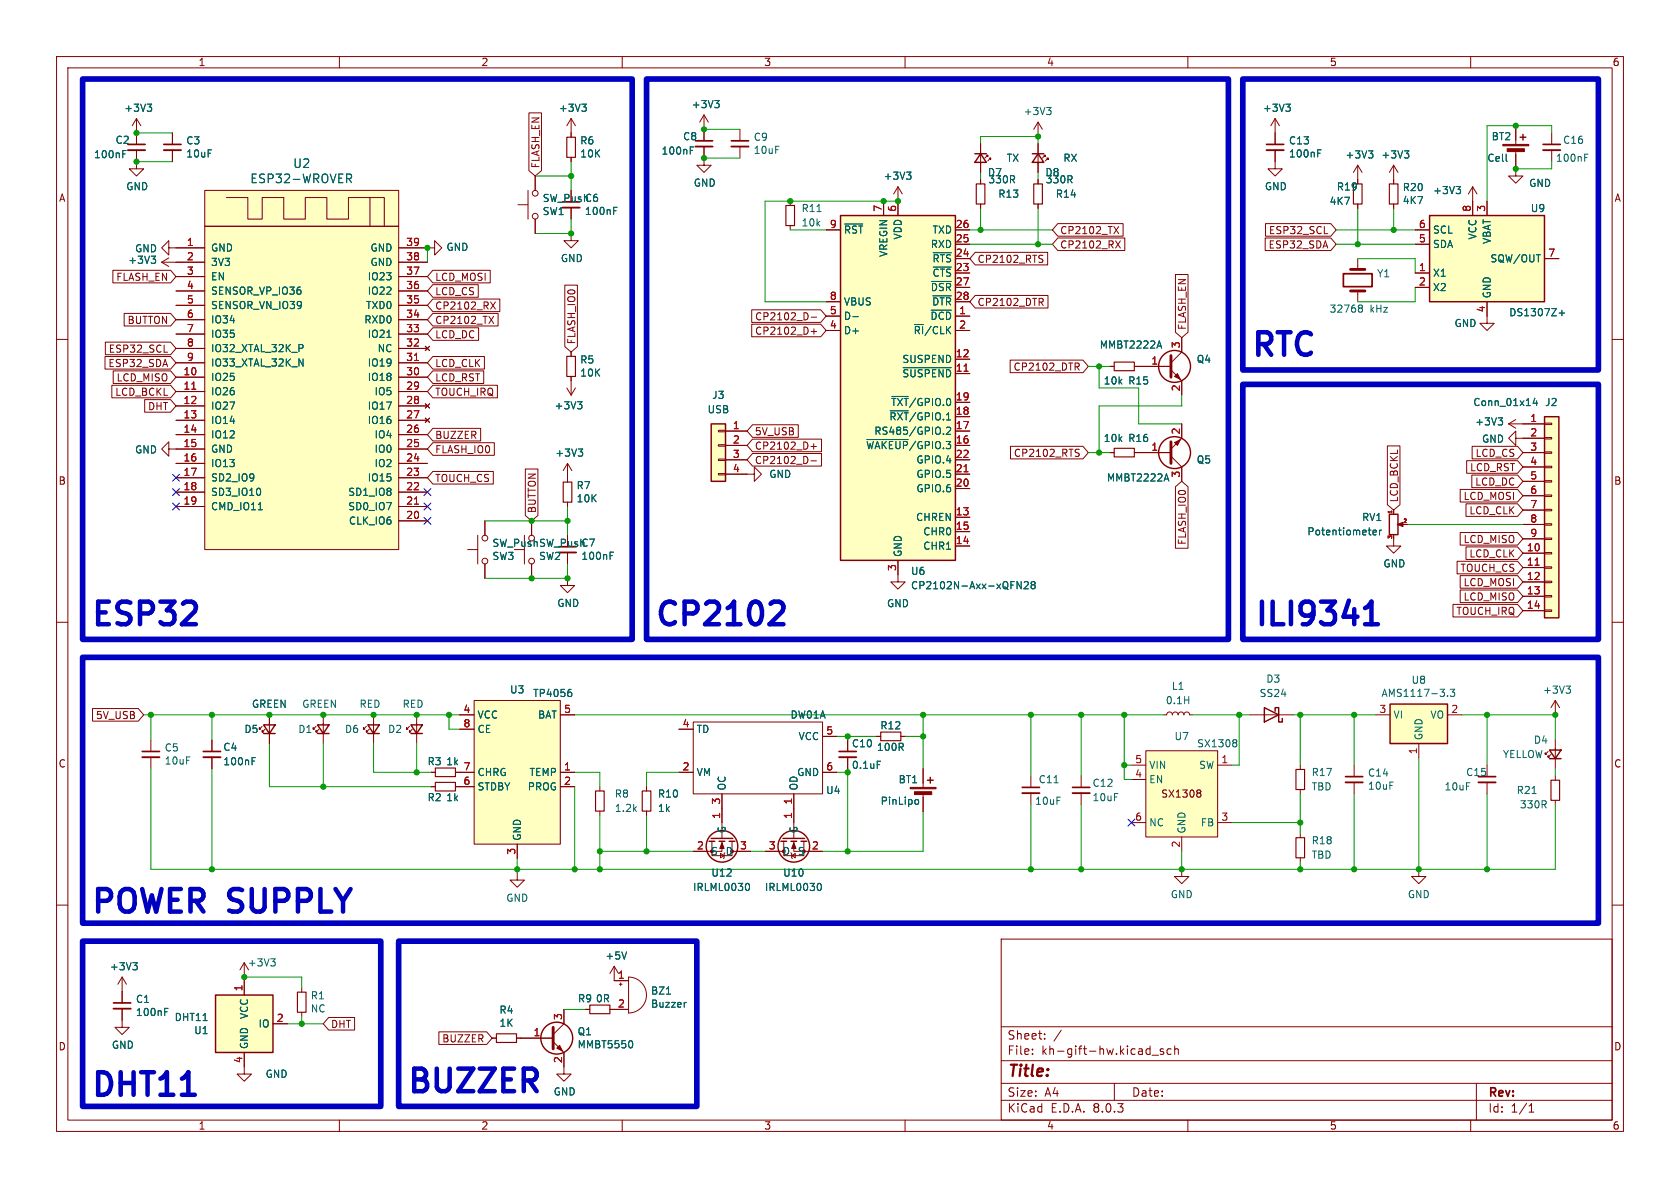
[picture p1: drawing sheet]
<svg xmlns="http://www.w3.org/2000/svg" width="297mm" height="210mm" viewBox="0 0 297 210" stroke-linecap="round" stroke-linejoin="round" font-family="sans-serif">
<defs><g id="words">
<g font-size="5.6" fill="#0000c2">
<text x="221" y="63.3">RTC</text>
<text x="15.9" y="110.9">ESP32</text>
<text x="115.6" y="110.9">CP2102</text>
<text x="221.6" y="110.9">ILI9341</text>
<text x="15.9" y="161.7">POWER</text>
<text x="40.8" y="161.7">SUPPLY</text>
<text x="15.9" y="194.1">DHT11</text>
<text x="71.8" y="193.4">BUZZER</text>
</g>
<text font-size="2.8" fill="#840000" x="178" y="190.9">Title:</text>
<g font-size="2.1" fill="#006464">
<text x="51.7" y="29.9">U2</text>
<text x="44.2" y="32.6">ESP32-WROVER</text>
</g>
<g font-size="2.1" fill="#840000">
<text x="178" y="184">Sheet:</text>
<text x="178" y="186.7">File:</text>
<text x="184.1" y="186.7">kh-gift-hw.kicad_sch</text>
<text x="178" y="196.9">KiCad</text>
<text x="178" y="194.1">Size:</text>
<text x="184.7" y="194.1">A4</text>
<text x="185.7" y="196.9">E.D.A.</text>
<text x="193.3" y="196.9">8.0.3</text>
<text x="200" y="194.1">Date:</text>
<text x="263" y="194.3">Rev:</text>
<text x="263" y="196.9">Id:</text>
<text x="267.1" y="196.9">1/1</text>
</g>
<g font-size="1.8" fill="#840000">
<text x="35" y="11.9">1</text>
<text x="85" y="11.9">2</text>
<text x="135" y="11.9">3</text>
<text x="185" y="11.9">4</text>
<text x="235" y="11.9">5</text>
<text x="285" y="11.9">6</text>
<text x="95.6" y="29.8" transform="rotate(-90 95.6 29.8)">FLASH_EN</text>
<text x="10.3" y="35.9">A</text>
<text x="285.3" y="35.9">A</text>
<text x="187.3" y="41.6">CP2102_TX</text>
<text x="224.2" y="41.6">ESP32_SCL</text>
<text x="172.7" y="46.7">CP2102_RTS</text>
<text x="187.3" y="44.1">CP2102_RX</text>
<text x="224.2" y="44.1">ESP32_SDA</text>
<text x="20.4" y="49.8">FLASH_EN</text>
<text x="76.8" y="49.8">LCD_MOSI</text>
<text x="76.8" y="52.4">LCD_CS</text>
<text x="22.4" y="57.5">BUTTON</text>
<text x="76.8" y="54.9">CP2102_RX</text>
<text x="76.8" y="57.5">CP2102_TX</text>
<text x="133.4" y="59.4">CP2102_D+</text>
<text x="133.4" y="56.8">CP2102_D-</text>
<text x="172.7" y="54.3">CP2102_DTR</text>
<text x="209.9" y="58.4" transform="rotate(-90 209.9 58.4)">FLASH_EN</text>
<text x="19.1" y="65.1">ESP32_SDA</text>
<text x="19.1" y="62.5">ESP32_SCL</text>
<text x="76.8" y="60">LCD_DC</text>
<text x="76.8" y="65.1">LCD_CLK</text>
<text x="101.9" y="61" transform="rotate(-90 101.9 61)">FLASH_IO0</text>
<text x="179.1" y="65.7">CP2102_DTR</text>
<text x="20.3" y="70.2">LCD_BCKL</text>
<text x="20.5" y="67.6">LCD_MISO</text>
<text x="76.8" y="67.6">LCD_RST</text>
<text x="76.8" y="70.2">TOUCH_IRQ</text>
<text x="26.1" y="72.7">DHT</text>
<text x="76.8" y="77.8">BUZZER</text>
<text x="133.3" y="77.2">5V_USB</text>
<text x="76.8" y="80.3">FLASH_IO0</text>
<text x="133.3" y="82.2">CP2102_D-</text>
<text x="133.3" y="79.7">CP2102_D+</text>
<text x="179.1" y="81">CP2102_RTS</text>
<text x="259.8" y="83.5">LCD_RST</text>
<text x="260.8" y="81">LCD_CS</text>
<text x="10.3" y="85.9">B</text>
<text x="76.8" y="85.4">TOUCH_CS</text>
<text x="247.3" y="88.9" transform="rotate(-90 247.3 88.9)">LCD_BCKL</text>
<text x="258.6" y="88.6">LCD_MOSI</text>
<text x="260.7" y="86">LCD_DC</text>
<text x="285.3" y="85.9">B</text>
<text x="94.9" y="90.8" transform="rotate(-90 94.9 90.8)">BUTTON</text>
<text x="259.7" y="91.1">LCD_CLK</text>
<text x="209.9" y="96.4" transform="rotate(-90 209.9 96.4)">FLASH_IO0</text>
<text x="258.1" y="101.3">TOUCH_CS</text>
<text x="258.6" y="96.2">LCD_MISO</text>
<text x="259.7" y="98.7">LCD_CLK</text>
<text x="258.6" y="103.8">LCD_MOSI</text>
<text x="258.6" y="106.4">LCD_MISO</text>
<text x="257.4" y="108.9">TOUCH_IRQ</text>
<text x="16.9" y="127.3">5V_USB</text>
<text x="10.3" y="135.9">C</text>
<text x="285.3" y="135.9">C</text>
<text x="205.2" y="141.2">SX1308</text>
<text x="10.3" y="185.9">D</text>
<text x="58.4" y="181.9">DHT</text>
<text x="78.1" y="184.5">BUZZER</text>
<text x="285.3" y="185.9">D</text>
<text x="35" y="199.9">1</text>
<text x="85" y="199.9">2</text>
<text x="135" y="199.9">3</text>
<text x="185" y="199.9">4</text>
<text x="235" y="199.9">5</text>
<text x="285" y="199.9">6</text>
</g>
<g font-size="1.8" fill="#006464">
<text x="21.9" y="20">+3V3</text>
<text x="98.7" y="20">+3V3</text>
<text x="122.2" y="19.3">+3V3</text>
<text x="180.9" y="20.5">+3V3</text>
<text x="223.2" y="20">+3V3</text>
<text x="16.5" y="28.2">100nF</text>
<text x="20.3" y="25.6">C2</text>
<text x="32.8" y="25.7">C3</text>
<text x="32.8" y="28">10uF</text>
<text x="102.5" y="25.7">R6</text>
<text x="102.5" y="28">10K</text>
<text x="116.8" y="27.5">100nF</text>
<text x="120.7" y="25">C8</text>
<text x="133.2" y="25.1">C9</text>
<text x="133.2" y="27.4">10uF</text>
<text x="177.9" y="28.8">TX</text>
<text x="187.9" y="28.8">RX</text>
<text x="227.8" y="28">100nF</text>
<text x="227.8" y="25.7">C13</text>
<text x="237.8" y="28.2">+3V3</text>
<text x="244.1" y="28.2">+3V3</text>
<text x="262.8" y="28.8">Cell</text>
<text x="263.6" y="25">BT2</text>
<text x="275" y="28.8">100nF</text>
<text x="276.2" y="25.6">C16</text>
<text x="22.2" y="33.8">GND</text>
<text x="95.8" y="35.9">SW_PushC6</text>
<text x="122.6" y="33.2">GND</text>
<text x="156.1" y="32">+3V3</text>
<text x="174.6" y="31.3">D7</text>
<text x="174.6" y="32.6">330R</text>
<text x="176.4" y="35.2">R13</text>
<text x="184.7" y="31.3">D8</text>
<text x="184.8" y="32.6">330R</text>
<text x="186.5" y="35.2">R14</text>
<text x="223.5" y="33.8">GND</text>
<text x="236.2" y="33.9">R19</text>
<text x="247.9" y="34">R20</text>
<text x="253.3" y="34.5">+3V3</text>
<text x="270.2" y="33.2">GND</text>
<text x="95.8" y="38.2">SW1</text>
<text x="103.3" y="38.2">100nF</text>
<text x="141.6" y="40.2">10k</text>
<text x="141.6" y="37.7">R11</text>
<text x="149.1" y="41.5">~{RST}</text>
<text x="164.8" y="41.5">TXD</text>
<text x="235" y="36.4">4K7</text>
<text x="247.9" y="36.3">4K7</text>
<text x="253.2" y="41.5">SCL</text>
<text x="270.5" y="37.7">U9</text>
<text x="22.6" y="46.8">+3V3</text>
<text x="23.8" y="44.8">GND</text>
<text x="37.2" y="44.7">GND</text>
<text x="37.2" y="47.2">3V3</text>
<text x="65.4" y="47.2">GND</text>
<text x="65.4" y="44.7">GND</text>
<text x="78.8" y="44.6">GND</text>
<text x="99.1" y="46.5">GND</text>
<text x="157.1" y="45.5" transform="rotate(-90 157.1 45.5)">VREGIN</text>
<text x="159.6" y="42.4" transform="rotate(-90 159.6 42.4)">VDD</text>
<text x="164.4" y="44">RXD</text>
<text x="164.8" y="46.6">~{RTS}</text>
<text x="253.2" y="44">SDA</text>
<text x="261.2" y="42.4" transform="rotate(-90 261.2 42.4)">VCC</text>
<text x="263.4" y="46.6">SQW/OUT</text>
<text x="263.8" y="43.2" transform="rotate(-90 263.8 43.2)">VBAT</text>
<text x="37.2" y="49.8">EN</text>
<text x="37.2" y="52.3">SENSOR_VP_IO36</text>
<text x="64.9" y="52.3">IO22</text>
<text x="64.9" y="49.8">IO23</text>
<text x="164.4" y="51.7">~{DSR}</text>
<text x="164.8" y="49.1">~{CTS}</text>
<text x="243.4" y="49.2">Y1</text>
<text x="253.2" y="49.1">X1</text>
<text x="253.2" y="51.7">X2</text>
<text x="263.8" y="52.8" transform="rotate(-90 263.8 52.8)">GND</text>
<text x="37.2" y="54.8">SENSOR_VN_IO39</text>
<text x="37.2" y="57.4">IO34</text>
<text x="37.2" y="59.9">IO35</text>
<text x="64.3" y="57.4">RXD0</text>
<text x="64.6" y="54.8">TXD0</text>
<text x="64.9" y="59.9">IO21</text>
<text x="149.1" y="59.3">D+</text>
<text x="149.1" y="56.7">D-</text>
<text x="149.1" y="54.2">VBUS</text>
<text x="161.4" y="59.3">~{RI}/CLK</text>
<text x="164.4" y="56.7">~{DCD}</text>
<text x="164.7" y="54.2">~{DTR}</text>
<text x="235" y="55.5">32768</text>
<text x="242.2" y="55.5">kHz</text>
<text x="257" y="58">GND</text>
<text x="266.7" y="56.1">DS1307Z+</text>
<text x="37.2" y="62.5">IO32_XTAL_32K_P</text>
<text x="37.2" y="65">IO33_XTAL_32K_N</text>
<text x="64.9" y="65">IO19</text>
<text x="66.7" y="62.5">NC</text>
<text x="102.5" y="64.5">R5</text>
<text x="159.4" y="64.4">SUSPEND</text>
<text x="194.3" y="61.8">MMBT2222A</text>
<text x="211.5" y="64.4">Q4</text>
<text x="37.2" y="67.5">IO25</text>
<text x="37.2" y="70.1">IO26</text>
<text x="64.9" y="67.5">IO18</text>
<text x="66.1" y="70.1">IO5</text>
<text x="102.5" y="66.8">10K</text>
<text x="125.8" y="70.7">J3</text>
<text x="157.4" y="72">~{TXT}/GPIO.0</text>
<text x="159.4" y="66.9">~{SUSPEND}</text>
<text x="195" y="68.2">10k</text>
<text x="199.3" y="68.2">R15</text>
<text x="260.4" y="72">Conn_01x14</text>
<text x="273.1" y="72">J2</text>
<text x="37.2" y="72.6">IO27</text>
<text x="37.2" y="75.2">IO14</text>
<text x="37.2" y="77.7">IO12</text>
<text x="64.9" y="75.2">IO16</text>
<text x="64.9" y="72.6">IO17</text>
<text x="66.1" y="77.7">IO4</text>
<text x="97.9" y="72.6">+3V3</text>
<text x="125" y="73.3">USB</text>
<text x="154.5" y="77.1">RS485/GPIO.2</text>
<text x="157.1" y="74.5">~{RXT}/GPIO.1</text>
<text x="260.7" y="75.4">+3V3</text>
<text x="23.8" y="80.4">GND</text>
<text x="37.2" y="80.2">GND</text>
<text x="37.2" y="82.8">IO13</text>
<text x="66.1" y="82.8">IO2</text>
<text x="66.1" y="80.2">IO0</text>
<text x="98.1" y="80.9">+3V3</text>
<text x="153" y="79.6">~{WAKEUP}/GPIO.3</text>
<text x="161.9" y="82.1">GPIO.4</text>
<text x="195" y="78.3">10k</text>
<text x="199.3" y="78.3">R16</text>
<text x="211.5" y="82.1">Q5</text>
<text x="261.9" y="78.5">GND</text>
<text x="37.2" y="85.3">SD2_IO9</text>
<text x="37.2" y="87.9">SD3_IO10</text>
<text x="61.5" y="87.9">SD1_IO8</text>
<text x="64.9" y="85.3">IO15</text>
<text x="101.8" y="86.7">R7</text>
<text x="101.8" y="89">10K</text>
<text x="135.9" y="84.7">GND</text>
<text x="161.9" y="87.2">GPIO.6</text>
<text x="161.9" y="84.7">GPIO.5</text>
<text x="195.6" y="85.3">MMBT2222A</text>
<text x="37.2" y="90.4">CMD_IO11</text>
<text x="61.5" y="90.4">SD0_IO7</text>
<text x="61.6" y="92.9">CLK_IO6</text>
<text x="161.8" y="92.3">CHREN</text>
<text x="163.1" y="94.8">CHR0</text>
<text x="231" y="94.8">Potentiometer</text>
<text x="240.7" y="92.3">RV1</text>
<text x="87" y="99.2">SW3</text>
<text x="87" y="96.9">SW_Push SW_PushC7</text>
<text x="95.2" y="99.2">SW2</text>
<text x="102.7" y="99.2">100nF</text>
<text x="159.6" y="98.6" transform="rotate(-90 159.6 98.6)">GND</text>
<text x="161" y="101.8">U6</text>
<text x="163.1" y="97.4">CHR1</text>
<text x="244.5" y="100.5">GND</text>
<text x="98.4" y="107.5">GND</text>
<text x="156.7" y="107.5">GND</text>
<text x="161" y="104.4">CP2102N-Axx-xQFN28</text>
<text x="44.4" y="125.3">GREEN</text>
<text x="53.3" y="125.3">GREEN</text>
<text x="63.5" y="125.3">RED</text>
<text x="71.1" y="125.3">RED</text>
<text x="90.1" y="122.8">U3</text>
<text x="94.2" y="123.4">TP4056</text>
<text x="206" y="124.7">0.1H</text>
<text x="207.1" y="122.1">L1</text>
<text x="222.6" y="123.4">SS24</text>
<text x="223.8" y="120.9">D3</text>
<text x="244.1" y="123.4">AMS1117-3.3</text>
<text x="249.5" y="121.1">U8</text>
<text x="272.7" y="122.8">+3V3</text>
<text x="43.1" y="129.8">D5</text>
<text x="52.6" y="129.8">D1</text>
<text x="60.9" y="129.8">D6</text>
<text x="68.5" y="129.8">D2</text>
<text x="84.3" y="127.2">VCC</text>
<text x="84.3" y="129.8">CE</text>
<text x="95" y="127.2">BAT</text>
<text x="123.1" y="129.8">TD</text>
<text x="139.7" y="127.2">DW01A</text>
<text x="141.1" y="131">VCC</text>
<text x="155.5" y="129.1">R12</text>
<text x="207.5" y="131">U7</text>
<text x="246.3" y="127.2">VI</text>
<text x="251.7" y="130.9" transform="rotate(-90 251.7 130.9)">GND</text>
<text x="252.8" y="127.2">VO</text>
<text x="271.1" y="131.7">D4</text>
<text x="29" y="133">C5</text>
<text x="29" y="135.4">10uF</text>
<text x="39.4" y="132.9">C4</text>
<text x="39.4" y="135.5">100nF</text>
<text x="75.5" y="135.5">R3</text>
<text x="78.8" y="135.5">1k</text>
<text x="84.3" y="137.4">CHRG</text>
<text x="93.5" y="137.4">TEMP</text>
<text x="123.1" y="137.4">VM</text>
<text x="140.8" y="137.4">GND</text>
<text x="150.5" y="132.3">C10</text>
<text x="150.5" y="136.1">0.1uF</text>
<text x="154.9" y="132.9">100R</text>
<text x="203.1" y="136.1">VIN</text>
<text x="211.5" y="132.3">SX1308</text>
<text x="211.9" y="136.1">SW</text>
<text x="231.8" y="137.4">R17</text>
<text x="241.7" y="137.5">C14</text>
<text x="259.1" y="137.4">C15</text>
<text x="265.6" y="134.2">YELLOW</text>
<text x="75.5" y="141.8">R2</text>
<text x="78.8" y="141.8">1k</text>
<text x="84.3" y="139.9">STDBY</text>
<text x="93.2" y="139.9">PROG</text>
<text x="108.6" y="141.2">R8</text>
<text x="108.6" y="143.7">1.2k</text>
<text x="116.2" y="141.2">R10</text>
<text x="116.2" y="143.7">1k</text>
<text x="128.5" y="139.8" transform="rotate(-90 128.5 139.8)">OC</text>
<text x="141.2" y="139.8" transform="rotate(-90 141.2 139.8)">OD</text>
<text x="145.9" y="140.6">U4</text>
<text x="155.6" y="142.5">PinLipo</text>
<text x="158.8" y="138.7">BT1</text>
<text x="182.9" y="142.5">10uF</text>
<text x="183.5" y="138.7">C11</text>
<text x="193" y="139.3">C12</text>
<text x="193" y="141.8">10uF</text>
<text x="203.1" y="138.7">EN</text>
<text x="231.8" y="139.9">TBD</text>
<text x="241.7" y="139.8">10uF</text>
<text x="255.3" y="139.9">10uF</text>
<text x="268" y="140.6">R21</text>
<text x="268.6" y="143.1">330R</text>
<text x="92.3" y="148.7" transform="rotate(-90 92.3 148.7)">GND</text>
<text x="128.5" y="147.4" transform="rotate(-90 128.5 147.4)">G</text>
<text x="141.2" y="147.4" transform="rotate(-90 141.2 147.4)">G</text>
<text x="203.1" y="146.3">NC</text>
<text x="209.8" y="147.4" transform="rotate(-90 209.8 147.4)">GND</text>
<text x="212.2" y="146.3">FB</text>
<text x="231.8" y="149.5">R18</text>
<text x="125.6" y="151.4">S</text>
<text x="125.7" y="155.2">U12</text>
<text x="128.2" y="151.4">D</text>
<text x="138.3" y="151.4">D</text>
<text x="138.4" y="155.2">U10</text>
<text x="141" y="151.4">S</text>
<text x="231.8" y="152">TBD</text>
<text x="89.4" y="159.6">GND</text>
<text x="122.4" y="157.7">IRLML0030</text>
<text x="135.1" y="157.7">IRLML0030</text>
<text x="206.9" y="159">GND</text>
<text x="248.8" y="159">GND</text>
<text x="19.3" y="171.7">+3V3</text>
<text x="43.7" y="171">+3V3</text>
<text x="106.9" y="169.8">+5V</text>
<text x="23.9" y="177.5">C1</text>
<text x="23.9" y="179.8">100nF</text>
<text x="54.8" y="176.9">R1</text>
<text x="54.8" y="179.2">NC</text>
<text x="88.2" y="179.4">R4</text>
<text x="102.1" y="177.4">R9</text>
<text x="105.3" y="177.4">0R</text>
<text x="115" y="176">BZ1</text>
<text x="115" y="178.3">Buzzer</text>
<text x="19.7" y="185.6">GND</text>
<text x="30.8" y="180.7">DHT11</text>
<text x="34.2" y="183">U1</text>
<text x="44" y="185.5" transform="rotate(-90 44 185.5)">GND</text>
<text x="44" y="180.2" transform="rotate(-90 44 180.2)">VCC</text>
<text x="45.6" y="181.8">IO</text>
<text x="88.2" y="181.7">1K</text>
<text x="102" y="183.2">Q1</text>
<text x="102" y="185.5">MMBT5550</text>
<text x="46.9" y="190.7">GND</text>
<text x="97.8" y="193.9">GND</text>
</g>
<g font-size="1.8" fill="#a90000">
<text x="146.6" y="40.4">9</text>
<text x="156" y="37.5" transform="rotate(-90 156 37.5)">7</text>
<text x="158.5" y="37.5" transform="rotate(-90 158.5 37.5)">6</text>
<text x="168.9" y="40.4">26</text>
<text x="250.8" y="40.4">6</text>
<text x="260.1" y="37.5" transform="rotate(-90 260.1 37.5)">8</text>
<text x="262.6" y="37.5" transform="rotate(-90 262.6 37.5)">3</text>
<text x="32.9" y="43.6">1</text>
<text x="32.9" y="46.1">2</text>
<text x="71.7" y="46.1">38</text>
<text x="71.7" y="43.6">39</text>
<text x="168.9" y="45.5">24</text>
<text x="168.9" y="42.9">25</text>
<text x="250.8" y="42.9">5</text>
<text x="273.6" y="45.5">7</text>
<text x="32.9" y="48.6">3</text>
<text x="32.9" y="51.2">4</text>
<text x="32.9" y="53.7">5</text>
<text x="71.7" y="53.7">35</text>
<text x="71.7" y="51.2">36</text>
<text x="71.7" y="48.6">37</text>
<text x="146.6" y="53.1">8</text>
<text x="168.9" y="48">23</text>
<text x="168.9" y="50.5">27</text>
<text x="168.9" y="53.1">28</text>
<text x="250.8" y="48">1</text>
<text x="250.8" y="50.5">2</text>
<text x="32.9" y="56.3">6</text>
<text x="32.9" y="58.8">7</text>
<text x="71.7" y="58.8">33</text>
<text x="71.7" y="56.3">34</text>
<text x="146.6" y="58.2">4</text>
<text x="146.6" y="55.6">5</text>
<text x="169.5" y="55.6">1</text>
<text x="169.5" y="58.2">2</text>
<text x="262.6" y="55.3" transform="rotate(-90 262.6 55.3)">4</text>
<text x="32.9" y="61.3">8</text>
<text x="32.9" y="63.9">9</text>
<text x="71.7" y="63.9">31</text>
<text x="71.7" y="61.3">32</text>
<text x="168.9" y="65.8">11</text>
<text x="168.9" y="63.2">12</text>
<text x="203.4" y="64.5">1</text>
<text x="208.7" y="61.7" transform="rotate(-90 208.7 61.7)">3</text>
<text x="32.3" y="66.4">10</text>
<text x="32.3" y="69">11</text>
<text x="32.3" y="71.5">12</text>
<text x="71.7" y="71.5">28</text>
<text x="71.7" y="69">29</text>
<text x="71.7" y="66.4">30</text>
<text x="168.9" y="70.9">19</text>
<text x="208.7" y="69.3" transform="rotate(-90 208.7 69.3)">2</text>
<text x="32.3" y="74">13</text>
<text x="32.3" y="76.6">14</text>
<text x="71.7" y="76.6">26</text>
<text x="71.7" y="74">27</text>
<text x="129.5" y="75.9">1</text>
<text x="168.9" y="75.9">17</text>
<text x="168.9" y="73.4">18</text>
<text x="208.7" y="76.9" transform="rotate(-90 208.7 76.9)">2</text>
<text x="270.4" y="74.7">1</text>
<text x="270.4" y="77.2">2</text>
<text x="32.3" y="79.1">15</text>
<text x="32.3" y="81.7">16</text>
<text x="71.7" y="81.7">24</text>
<text x="71.7" y="79.1">25</text>
<text x="129.5" y="78.5">2</text>
<text x="129.5" y="81">3</text>
<text x="129.5" y="83.6">4</text>
<text x="168.9" y="78.5">16</text>
<text x="168.9" y="83.6">21</text>
<text x="168.9" y="81">22</text>
<text x="203.4" y="79.8">1</text>
<text x="270.4" y="79.8">3</text>
<text x="270.4" y="82.3">4</text>
<text x="32.3" y="84.2">17</text>
<text x="32.3" y="86.7">18</text>
<text x="32.3" y="89.3">19</text>
<text x="71.7" y="89.3">21</text>
<text x="71.7" y="86.7">22</text>
<text x="71.7" y="84.2">23</text>
<text x="168.9" y="86.1">20</text>
<text x="208.7" y="84.5" transform="rotate(-90 208.7 84.5)">3</text>
<text x="270.4" y="84.8">5</text>
<text x="270.4" y="87.4">6</text>
<text x="270.4" y="89.9">7</text>
<text x="71.7" y="91.8">20</text>
<text x="168.9" y="91.2">13</text>
<text x="168.9" y="93.7">15</text>
<text x="270.4" y="92.5">8</text>
<text x="270.4" y="95">9</text>
<text x="158.5" y="101" transform="rotate(-90 158.5 101)">3</text>
<text x="168.9" y="96.3">14</text>
<text x="269.8" y="97.5">10</text>
<text x="269.8" y="100.1">11</text>
<text x="269.8" y="102.6">12</text>
<text x="269.8" y="105.2">13</text>
<text x="269.8" y="107.7">14</text>
<text x="81.8" y="126.1">4</text>
<text x="81.8" y="128.7">8</text>
<text x="99.6" y="126.1">5</text>
<text x="120.6" y="128.7">4</text>
<text x="146" y="129.9">5</text>
<text x="243.8" y="126.1">3</text>
<text x="256.5" y="126.1">2</text>
<text x="81.8" y="136.3">7</text>
<text x="99.6" y="136.3">1</text>
<text x="120.6" y="136.3">2</text>
<text x="146" y="136.3">6</text>
<text x="200.6" y="137.5">4</text>
<text x="200.6" y="135">5</text>
<text x="215.8" y="135">1</text>
<text x="250.6" y="133.4" transform="rotate(-90 250.6 133.4)">1</text>
<text x="81.8" y="138.8">6</text>
<text x="99.6" y="138.8">2</text>
<text x="127.4" y="142.3" transform="rotate(-90 127.4 142.3)">3</text>
<text x="140.1" y="142.3" transform="rotate(-90 140.1 142.3)">1</text>
<text x="127.4" y="144.9" transform="rotate(-90 127.4 144.9)">1</text>
<text x="140.1" y="144.9" transform="rotate(-90 140.1 144.9)">1</text>
<text x="200.6" y="145.2">6</text>
<text x="208.7" y="149.9" transform="rotate(-90 208.7 149.9)">2</text>
<text x="215.8" y="145.2">3</text>
<text x="91.2" y="151.2" transform="rotate(-90 91.2 151.2)">3</text>
<text x="123.1" y="150.2">2</text>
<text x="130.7" y="150.2">3</text>
<text x="135.8" y="150.2">3</text>
<text x="143.4" y="150.2">2</text>
<text x="109.1" y="173.1">1</text>
<text x="42.9" y="175.3" transform="rotate(-90 42.9 175.3)">1</text>
<text x="109.1" y="178.2">2</text>
<text x="48.8" y="180.7">2</text>
<text x="94.2" y="183.3">1</text>
<text x="99.4" y="180.4" transform="rotate(-90 99.4 180.4)">3</text>
<text x="42.9" y="188" transform="rotate(-90 42.9 188)">4</text>
<text x="99.4" y="188" transform="rotate(-90 99.4 188)">2</text>
</g>
<g font-size=".9" fill="#a90000">
<text x="246.1" y="95.4" transform="rotate(-90 246.1 95.4)">3</text>
<text x="246.1" y="91" transform="rotate(-90 246.1 91)">1</text>
<text x="248" y="92.5">2</text>
</g>
</g></defs>
<g fill="none" stroke="#840000" stroke-width=".18">
<path d="M10 10h277v190h-277zM12 12h273v186h-273zM60 10v2M110 10v2M160 10v2M210 10v2M260 10v2M10 60h2M285 60h2M100.3 84.5v.7M100.3 88.8v.7M132.1 83.8h1.2v-1.2l1.3 1.2-1.3 1.3v-1.3"/>
<path d="M10 110h2M100.3 102.2v1.3h1.3l-1.3 1.3-1.2-1.3h1.2M285 110h2M10 160h2M229.9 147.3v.8M229.9 151.6v.8M285 160h2M177 166h108v32h-108zM60 198v2M110 198v2M160 198v2M177 194.5h108"/>
<path d="M177 191.5h108M177 187.5h108M177 181.5h108M182.5 186.3v.1M182.5 185.5v.1M184.7 183.6v.1M184.7 182.8v.1M187.6 182.1l-1.3 2M197 191.5v3M203.7 186.5h1.1M205.7 185.5l-.4-.1-.2 .2 .1 .2 .5 .2v.3h-.6M207 185.5l-.4-.1-.3 .3v.4l.2 .2h.5"/>
<path d="M207.7 185.5l.2-.1 .3 .1 .1 .9M207.7 184.9v1.5M210 198v2M260 198v2M261 191.5v6.5M270.3 196.6h.9M270.3 195.5l.4-.4v1.5"/>
</g>
<path d="M99.6 85.2h1.5v3.6h-1.5zM229.1 148.1h1.5v3.5h-1.5z" fill="none" stroke="#840000" stroke-width=".2"/>
<path d="M125.7 74.9h2.6v10.2h-2.6z" fill="#ffffc2"/>
<g fill="none" stroke="#840000" stroke-width=".18">
<path d="M183.5 25.4v5.1M183.5 31.8v.7M183.5 36.1v.7M184.5 27.4h.3v.3v-.3l-.5 .5M185 27.9h.3v.3v-.3l-.5 .5M101 41.3v1.2h1.2l-1.2 1.3-1.3-1.3h1.3M100.2 68.6l.8 1.3M101 62.2v.8M101 66.5v3.4M101.7 68.6l-.7 1.3M127 78.6h1.3v.3h-1.3zM127 76.1h1.3v.2h-1.3z"/>
<path d="M128.3 76.2h3.8M128.3 78.7h3.8M208.9 74.9v2.6l-1.9 1.9M127 83.7h1.3v.2h-1.3zM127 81.2h1.3v.2h-1.3zM128.3 81.3h3.8M128.3 83.8h3.8M201.3 80h5.7M207 80.6l1.9 2v2.5M46.4 128.4l-.6 .5v-.2v.2h.3M46.9 128.9l-.5 .5v-.2v.2h.2M47.6 126.4v5"/>
<path d="M55.9 128.4l-.5 .5v-.2v.2h.2M56.4 128.9l-.5 .5v-.2v.2h.2M57.1 126.4v5"/>
</g>
<g fill="none" stroke="#840000" stroke-width=".25">
<path d="M182.5 27.2h2M183.5 27.2l1 1.5h-2zM125.7 74.9h2.6v10.2h-2.6zM46.6 128.1h2l-1 1.6zM46.6 129.7h2M56.1 128.1h2.1l-1.1 1.6zM56.1 129.7h2.1"/>
<circle cx="207.6" cy="80" r="2.82"/>
</g>
<path d="M182.8 32.5h1.5v3.6h-1.5zM100.2 63h1.5v3.5h-1.5z" fill="none" stroke="#840000" stroke-width=".2"/>
<path d="M102.1 71h.8l-.4 .5M102.6 71.5l.3 .2v.3l-.3 .3M205.9 84.7h.6M206.2 83.8l.4 1.2" fill="none" stroke="#006464" stroke-width=".18"/>
<path d="M207 78.1v3.8" fill="none" stroke="#840000" stroke-width=".51"/>
<path d="M207.6 78.2l1.1-.5-.5 1z" fill="#840000" stroke="#840000" stroke-width=".18"/>
<path d="M148.6 38.1h20.3v61h-20.3z" fill="#ffffc2"/>
<path d="M148.6 38.1h20.3v61h-20.3zM65 128.1h2.1l-1.1 1.6zM65 129.7h2.1M72.6 128.1h2.1l-1 1.6zM72.6 129.7h2.1" fill="none" stroke="#840000" stroke-width=".25"/>
<g fill="none" stroke="#840000" stroke-width=".18">
<path d="M156.2 35.6v2.5M158.7 35.6v2.5M146 55.9h2.6M146 58.4h2.6M146 40.6h2.6M146 53.3h2.6M168.9 55.9h2.5M168.9 58.4h2.5M168.9 48.3h2.5M168.9 45.7h2.5M168.9 43.2h2.5M168.9 40.6h2.5"/>
<path d="M168.9 50.8h2.5M168.9 53.3h2.5M168.9 66h2.5M168.9 63.5h2.5M168.9 78.7h2.5M168.9 76.2h2.5M168.9 73.7h2.5M168.9 71.1h2.5M100.3 81.9l-.7 1.3M100.3 81.9v2.6M100.3 81.9l.8 1.3M158.7 99.1v3.8h1.3l-1.3 1.2-1.2-1.2h1.2"/>
<path d="M168.9 91.4h2.5M168.9 96.5h2.5M168.9 94h2.5M168.9 86.4h2.5M168.9 83.8h2.5M168.9 81.3h2.5M64.8 128.4l-.5 .5v-.2v.2h.2M65.3 128.9l-.5 .5v-.2v.2h.2M66 126.4v5M72.4 128.4l-.5 .5v-.2v.2h.2M72.9 128.9l-.5 .5v-.2v.2h.2M73.7 126.4v5"/>
<path d="M229.9 135.3v.7M229.9 139.6v.7"/>
</g>
<g fill="none" stroke="#006464" stroke-width=".18">
<path d="M149.3 39.6h3.2M150.8 56h.9M164.6 54.8h3.6M164.7 49.8h3.5M164.9 52.3h3.3M165 47.2h3.2M165 44.7h3.2M102.2 79.4h.8l-.4 .5M102.8 79.9l.2 .2v.3l-.2 .2M153.2 77.7h7.4M157.4 72.6h3.2M157.7 70.1h2.9"/>
<path d="M159.7 65h8.5M166.8 76.7v.1M167.3 75.6l.5-.1 .3 .4-.8 .9h.8M179.8 102.8l.7 1.3v-1.3M181.1 102.9l.5-.1 .2 .4-.8 .9h.8M182.5 103.4l-.2-.3 .2-.3h.3l.2 .3-.2 .3M182.5 103.4l-.2 .2v.4l.2 .1 .4-.1 .1-.2-.1-.3-.1-.1M182.5 103.4h.3"/>
</g>
<path d="M170.4 65.6h.7M170.4 83.4h.7" fill="none" stroke="#a90000" stroke-width=".18"/>
<path d="M229.1 136h1.5v3.6h-1.5z" fill="none" stroke="#840000" stroke-width=".2"/>
<path d="M83.8 123.8h15.3v25.4h-15.3z" fill="#ffffc2"/>
<g fill="none" stroke="#840000" stroke-width=".18">
<path d="M82.7 97.2h1.8M84.5 94.6v5.1M85.7 92.1v2.5M85.7 99.7v2.5M81.3 136.5h2.5M81.3 139.1h2.5M81.3 126.4h2.5M81.3 128.9h2.5M83.8 123.8h15.3v25.4h-15.3zM99.1 136.5h2.5M99.1 139.1h2.5M99.1 126.4h2.5"/>
<path d="M106 139.1v.7M114.3 139.1v.7M149.9 130.8v2M149.9 133.9v2M262.9 135.3v2M262.9 138.3v2M91.4 154.3v1.3h1.3l-1.3 1.2-1.2-1.2h1.2M91.4 149.2v2.6M106 143.4v.7M114.3 143.4v.7M125.9 148.7v2.6h3.5v-2.6M127.4 150.9l.6 .4-.6 .3z"/>
<path d="M127.6 148.7v1.8h-5M127.6 142.9v5.3M129.4 150.5h3.3M135.3 150.5h3.3M138.6 148.7v2.6h3.5v-2.6M140 151.3l.6-.4v.7zM140.3 148.7v1.8h5.1M140.3 142.9v5.3"/>
<circle cx="85.7" cy="95.1" r=".51"/>
<circle cx="85.7" cy="99.2" r=".51"/>
</g>
<path d="M100.7 121.9h.3M100.8 122.3l.3 .3v.3l-.3 .2M155.1 134.6h.6M132.1 156.2a.68 .68 0 0 1 .4 .6 .68 .68 0 0 1-.4 .6M144.8 156.2a.68 .68 0 0 1 .4 .6 .68 .68 0 0 1-.4 .6" fill="none" stroke="#006464" stroke-width=".18"/>
<path d="M148.3 133.9h3.1M261.4 138.3h3" fill="none" stroke="#840000" stroke-width=".33"/>
<path d="M148.3 132.8h3.1M261.4 137.3h3" fill="none" stroke="#840000" stroke-width=".3"/>
<path d="M105.3 139.8h1.5v3.6h-1.5zM113.5 139.8h1.6v3.6h-1.6z" fill="none" stroke="#840000" stroke-width=".2"/>
<g fill="none" stroke="#840000" stroke-width=".25">
<path d="M125.3 148.7h1.1M125.7 148.2h3.8M127.1 148.7h1M128.9 148.7h1M138 148.7h1.1M138.4 148.2h3.8M139.8 148.7h1M141.6 148.7h1"/>
<circle cx="127.6" cy="149.6" r="2.79"/>
<circle cx="140.3" cy="149.6" r="2.79"/>
</g>
<g fill="#840000" stroke="#840000" stroke-width=".18">
<path d="M127.6 149l.4 1h-.7z"/>
<path d="M140.3 149l.4 1h-.7z"/>
</g>
<path d="M245.7 124.5h10.2v6.9h-10.2z" fill="#ffffc2"/>
<path d="M223.5 125.1l2.6 1.3-2.6 1.2zM225.4 125.7v-.6h.7v2.5h.6v-.6M245.7 124.5h10.2v6.9h-10.2z" fill="none" stroke="#840000" stroke-width=".25"/>
<g fill="none" stroke="#840000" stroke-width=".18">
<path d="M183.5 21.6l-.7 1.3M183.5 21.6v2.5M183.5 21.6l.8 1.3M205.7 126.4h.5l.2-.4 .4-.1 .3 .1 .2 .4 .1-.4 .4-.1 .3 .1 .2 .4 .1-.4 .4-.1 .3 .1 .2 .4 .1-.4 .4-.1 .4 .1 .1 .4h.5M221 126.4h7.6M243.2 126.4h2.5M250.8 131.4v2.6M255.9 126.4h2.5M275 137.2v.7M208.9 153.7v1.2h1.3l-1.3 1.3-1.3-1.3h1.3M250.8 153.7v1.2h1.3l-1.3 1.3-1.2-1.3h1.2M275 141.5v.7"/>
<path d="M108.6 173.4h2.5M108.6 178.4h2.5M109.5 174h.5M109.7 173.7v.5M111.1 172.7a3.2 3.2 0 0 1 3.2 3.2 3.2 3.2 0 0 1-3.2 3.2zM87 183.5h.8M91.3 183.5h.8M99.7 188.6v1.3h1.3l-1.3 1.2-1.3-1.2h1.3"/>
</g>
<path d="M185 19h.8l-.4 .5M185.6 19.5l.2 .2v.3l-.2 .3M255.9 123v.1M256.4 121.8h.8l-.4 .5 .3 .1v.6l-.2 .1-.5-.1M270.9 140.3h.7M117.8 175.7h.7M121.3 177.2l-.2 .1" fill="none" stroke="#006464" stroke-width=".18"/>
<path d="M274.2 137.9h1.5v3.6h-1.5zM87.8 182.8h3.5v1.5h-3.5z" fill="none" stroke="#840000" stroke-width=".2"/>
<path d="M273 73.7h2.6v35.5h-2.6z" fill="#ffffc2"/>
<g fill="none" stroke="#840000" stroke-width=".18">
<path d="M24.1 23.5v2M24.1 26.5v2.1M91.6 36.2h1.7M93.3 33.7v5M94.6 31.1v2.6M94.6 38.7v2.6M101 21v3.3M101 27.8v.8M101 33.7v2M101 36.7v2M101 21l-.8 1.2M101 21l.7 1.2"/>
<path d="M124.5 25.9v3.3h1.2l-1.2 1.3-1.3-1.3h1.3M124.5 20.3v4.6M124.5 20.3l-.8 1.3M124.5 20.3l.7 1.3M130.8 22.9v2M130.8 25.9v2M139.7 35.6v.7M139.7 39.9v.7M158.7 33l-.7 1.3M158.7 33v2.6M158.7 33l.8 1.3M173.4 25.4v5.1"/>
<path d="M173.4 31.8v.7M173.4 36.1v.7M174.4 27.4h.2v.3v-.3l-.5 .5M174.9 27.9h.2v.3v-.3l-.5 .5M246.4 31.8v.7M246.4 36.1v.7M208.9 59.7v2.5l-1.9 1.9M240 45.7v1.9M240 51.4v1.9M196.2 64.8h.8M200.5 64.8h6.5M207 65.4l1.9 1.9v2.6"/>
<path d="M266.7 74.9h6.3M266.7 74.9l1.3 .8M268 77.5v-1.3l-1.3 1.3 1.3 1.2v-1.2h5M268 74.2l-1.3 .7M273 79.9h1.3v.2h-1.3zM273 77.3h1.3v.3h-1.3zM273 74.8h1.3v.3h-1.3zM100.3 94.6v2M100.3 97.7v2M196.2 80h.8M200.5 80h.8M246.4 94.6v1.9h1.2l-1.2 1.3-1.3-1.3h1.3"/>
<path d="M246.4 90.2v.6M247.9 92.7h1M269.2 97.8h3.8M269.2 80h3.8M269.2 82.6h3.8M269.2 85.1h3.8M269.2 87.6h3.8M269.2 90.2h3.8M269.2 92.7h3.8M269.2 95.3h3.8M273 97.7h1.3v.2h-1.3zM273 95.1h1.3v.3h-1.3z"/>
<path d="M273 92.6h1.3v.2h-1.3zM273 90h1.3v.3h-1.3zM273 87.5h1.3v.3h-1.3zM273 85h1.3v.2h-1.3zM273 82.4h1.3v.3h-1.3zM269.2 100.3h3.8M269.2 102.9h3.8M269.2 105.4h3.8M269.2 108h3.8M273 107.8h1.3v.3h-1.3zM273 105.3h1.3v.2h-1.3zM273 102.7h1.3v.3h-1.3z"/>
<path d="M273 100.2h1.3v.3h-1.3zM76.2 136.5h.8M80.5 136.5h.8M120 136.5h2.6M120 128.9h2.6M122.6 127.6h22.8v12.7h-22.8zM145.4 130.2h2.6M145.4 136.5h2.6M154.9 130.2h.8M159.3 130.2h.7M163.2 135.9v3.3M182.2 137.2v2"/>
<path d="M273.7 132.8l-.5 .6v-.3v.3h.2M274.2 133.4l-.5 .5v-.3v.3h.2M275 123.8v2.6M275 130.8v5.1M275 123.8l-.8 1.3M275 123.8l.7 1.3M127.6 140.3v2.6M140.3 140.3v2.6M163.2 140.2v3.3M182.2 140.2v2"/>
<circle cx="94.6" cy="38.2" r=".51"/>
<circle cx="94.6" cy="34.2" r=".51"/>
</g>
<g fill="none" stroke="#840000" stroke-width=".25">
<path d="M172.3 27.2h2.1M173.4 27.2l1 1.5h-2.1zM273 73.7h2.6v35.5h-2.6zM245.6 90.9h1.5v3.6h-1.5zM164 137.9h1M164.5 137.4v1M273.9 132.6h2.1l-1 1.5zM273.9 134.1h2.1"/>
<circle cx="207.6" cy="64.8" r="2.82"/>
</g>
<path d="M246 90.3v.4M271.4 99.9h.7" fill="none" stroke="#a90000" stroke-width=".18"/>
<g fill="none" stroke="#006464" stroke-width=".18">
<path d="M102.9 18.4h.7l-.4 .5M103.4 18.9l.2 .2v.3l-.2 .3M126.4 17.8h.7l-.4 .5M126.9 18.3l.2 .2v.3l-.2 .2M21.7 26.6h.6M21.7 27.2h.4M108.5 37.3h.4M108.5 36.6h.6M122 26.6h.5M122 26h.6M144.4 37.4h.8M160.3 30.4h.7l-.4 .5"/>
<path d="M160.8 30.9l.2 .3v.3l-.2 .2M240.4 53.9h.2l.3 .3-.3 .3M240.4 54.5h.2M240.6 54.5l.3 .2v.2l-.2 .2-.3 .1M204.6 61.2h.6M204.9 60.3l.5 1.2M264.8 73.9h.8l-.4 .4M265.4 74.3l.2 .3v.3l-.2 .2M271.3 70.4l-.3 .9h.8M271.6 70.9v.8M107.9 98.2h.4M107.9 97.6h.6"/>
<path d="M242.7 94.1l.6-.1v-.2l-.4-.1-.2 .2 .1 .6h.5M243.9 93.7v.9M244.2 93.7l-.3 .3M186.3 138.4h.8M276.8 121.3h.8l-.4 .5M277.4 121.8l.2 .2v.3l-.2 .3M162 141.3l.3 .1 .1 .2-.1 .5-.3 .1"/>
</g>
<g fill="#840000" stroke="#840000" stroke-width=".18">
<path d="M160.9 139.2h4.6v.2h-4.6z"/>
<path d="M161.7 140h3v.5h-3z"/>
<path d="M247 92.7l1-.4v.8l-1-.4h.3z"/>
<path d="M207.6 66.5l.6-.5 .5 1.1z"/>
</g>
<path d="M100.2 24.3h1.5v3.5h-1.5zM138.9 36.3h1.6v3.6h-1.6zM172.6 32.5h1.5v3.6h-1.5zM245.6 32.5h1.5v3.6h-1.5zM197 64h3.5v1.5h-3.5zM197 79.2h3.5v1.6h-3.5zM77 135.8h3.5v1.5h-3.5zM155.7 129.4h3.6v1.5h-3.6z" fill="none" stroke="#840000" stroke-width=".2"/>
<path d="M22.6 26.5h3.1M99.4 36.7h3.1M122.9 25.9h3.1M129.3 25.9h3M98.8 97.7h3.1M180.7 140.2h3.1" fill="none" stroke="#840000" stroke-width=".33"/>
<path d="M22.6 25.5h3.1M99.4 35.7h3.1M122.9 24.9h3.1M129.3 24.9h3M237.5 48.4h5.1v2.3h-5.1zM98.8 96.6h3.1M180.7 139.2h3.1" fill="none" stroke="#840000" stroke-width=".3"/>
<path d="M238.8 47.6h2.5M238.8 51.4h2.5M207 62.9v3.8" fill="none" stroke="#840000" stroke-width=".51"/>
<g fill="#ffffc2">
<path d="M36.2 40h34.3v57.2h-34.3z"/>
<path d="M36.2 33.7h34.3v6.3h-34.3z"/>
</g>
<g fill="none" stroke="#840000" stroke-width=".18">
<path d="M24.1 28.6v1.2h1.3l-1.3 1.3-1.2-1.3h1.2M24.1 21l-.7 1.2M24.1 21v2.5M24.1 21l.8 1.2M30.5 23.5v2M30.5 26.5v2.1M36.2 33.7h34.3v6.3h-34.3zM40 34.9h3.8v3.8h2.6v-3.8h3.8v3.8h3.8v-3.8h3.8v3.8h3.8v-3.8h3.8v5.1M65.4 34.9h2.5v5.1M28.6 46.4h7.6M28.6 46.4l1.2 .7M29.8 43.8v-1.3l-1.2 1.3 1.2 1.3v-1.3h6.4"/>
<path d="M29.8 45.6l-1.2 .8M31.1 48.9h5.1M31.1 59.1h5.1M31.1 56.5h5.1M31.1 54h5.1M31.1 51.4h5.1M36.2 40h34.3v57.2h-34.3zM70.5 43.8h5.1M70.5 46.4h5.1M70.5 48.9h5.1M70.5 59.1h5.1M70.5 56.5h5.1"/>
<path d="M70.5 54h5.1M70.5 51.4h5.1M29.8 79.4v-1.3l-1.2 1.3 1.2 1.2v-1.2h6.4M31.1 66.7h5.1M31.1 69.2h5.1M31.1 71.8h5.1M31.1 74.3h5.1M31.1 76.8h5.1M31.1 64.1h5.1M31.1 61.6h5.1M70.5 66.7h5.1M70.5 69.2h5.1"/>
<path d="M70.5 71.8h5.1M70.5 74.3h5.1M70.5 76.8h5.1M70.5 79.4h5.1M70.5 64.1h5.1M70.5 61.6h5.1M75.2 73.9l.7 .8M75.2 71.4l.7 .7M75.2 61.2l.7 .8M75.9 73.9l-.7 .8M75.9 71.4l-.7 .7M75.9 61.2l-.7 .8"/>
<path d="M31.1 81.9h5.1M31.1 84.5h5.1M31.1 87h5.1M31.1 89.5h5.1M70.5 81.9h5.1M70.5 84.5h5.1M70.5 87h5.1M70.5 89.5h5.1M70.5 92.1h5.1M76.2 139.1h.8M80.5 139.1h.8M108.6 170.8l-.8 1.3"/>
<path d="M108.6 170.8v2.6M108.6 170.8l.7 1.3"/>
</g>
<path d="M33.9 68.8h.7M73.3 63.7h.7M73.3 89.1h.7" fill="none" stroke="#a90000" stroke-width=".18"/>
<path d="M26 18.4h.8l-.4 .5M26.6 18.9l.2 .2v.3l-.2 .3M61.3 30.8h.6l.3 .3-.2 .4-.7 .1M61.6 31.6l.6 .7M27.3 45.8l.2 .2v.3l-.2 .3M27.5 45.3l-.4 .5M68.4 59.6h.7M52.9 60.9h.4l.3 .2-.1 .4-.6 .1M52.9 63.4l.7 1.3v-1.3M45.7 90.1h.7M46 86.5v.8M110.8 168.3l-.4 1.2" fill="none" stroke="#006464" stroke-width=".18"/>
<path d="M29 26.5h3" fill="none" stroke="#840000" stroke-width=".33"/>
<path d="M29 25.5h3" fill="none" stroke="#840000" stroke-width=".3"/>
<path d="M77 138.3h3.5v1.5h-3.5z" fill="none" stroke="#840000" stroke-width=".2"/>
<path d="M202.6 132.7h12.7v15.3h-12.7z" fill="#ffffc2"/>
<g fill="none" stroke="#840000" stroke-width=".18">
<path d="M191.1 137.2v2M200 135.3h2.6M200 137.8h2.6M202.6 132.7h12.7v15.3h-12.7zM211.8 139.6h.3l.2 .3-.2 .3M215.3 135.3h2.5M191.1 140.2v2M200 145.4h2.6M208.9 148v2.5M211.8 140.2h.3M212.1 140.2l.1 .1 .1 .4-.1 .2h-.4M215.3 145.4h2.5"/>
<path d="M21.6 172.7l-.8 1.3M21.6 172.7v2.6M21.6 172.7l.8 1.3"/>
</g>
<path d="M218.2 130.8h.2l.3 .2-.3 .3M218.2 131.3h.2M218.4 131.3l.3 .2v.3l-.2 .2h-.3M23.5 170.2h.8l-.5 .5M24 170.7l.3 .2v.3l-.3 .2" fill="none" stroke="#006464" stroke-width=".18"/>
<path d="M189.6 140.2h3.1" fill="none" stroke="#840000" stroke-width=".33"/>
<path d="M189.6 139.2h3.1" fill="none" stroke="#840000" stroke-width=".3"/>
<path d="M38.1 175.9h10.2v10.2h-10.2z" fill="#ffffc2"/>
<g fill="none" stroke="#840000" stroke-width=".25">
<path d="M268.7 24.3h1M269.2 23.7v1.1M38.1 175.9h10.2v10.2h-10.2z"/>
<circle cx="98.4" cy="183.5" r="2.82"/>
</g>
<g fill="none" stroke="#840000" stroke-width=".18">
<path d="M260.3 33l-.7 1.3M260.3 33v2.6M260.3 33l.8 1.3M268 26.5v4.6h1.2l-1.2 1.3-1.3-1.3h1.3M268 22.2v3.3M92.7 94.6v5.1M94 92.1v2.5M94 99.7v2.5M26.7 130.8v2M26.7 133.9v2M37.5 130.8v2M37.5 133.9v2"/>
<path d="M239.4 135.3v2M239.4 138.3v2M21.6 178.3v3.3h1.3l-1.3 1.3-1.3-1.3h1.3M21.6 175.3v2M42.4 171.5l.8-1.3v2.5M43.2 173.4v2.5M53.3 174.6v.8M53.3 178.9v.8M99.7 178.4v2.6l-1.9 1.9M103.5 178.4h.8M107.8 178.4h.8M43.2 186.1v3.8h1.2l-1.2 1.2-1.3-1.2h1.3"/>
<path d="M48.3 181h2.5M92.1 183.5h5.7M97.8 184.2l1.9 1.9v2.5"/>
<circle cx="94" cy="99.2" r=".51"/>
<circle cx="94" cy="95.1" r=".51"/>
</g>
<path d="M25.1 133.9h3.1M35.9 133.9h3.1M237.9 138.3h3M20.1 178.3h3" fill="none" stroke="#840000" stroke-width=".33"/>
<path d="M25.1 132.8h3.1M35.9 132.8h3.1M237.9 137.3h3M20.1 177.3h3" fill="none" stroke="#840000" stroke-width=".3"/>
<path d="M257.4 33h.8l-.4 .4M258 33.4l.2 .3v.3l-.2 .2M266.3 28.5h.2M44.6 134.5h.4M44.6 133.9h.6M29.1 178.9h.4M29.1 178.3h.6M47.9 169.5h.8l-.5 .5M48.4 170l.3 .2v.3l-.3 .3M111.7 184l.2 .5-.2 .7" fill="none" stroke="#006464" stroke-width=".18"/>
<path d="M52.6 175.4h1.5v3.5h-1.5zM104.3 177.7h3.5v1.5h-3.5z" fill="none" stroke="#840000" stroke-width=".2"/>
<path d="M97.8 181.6v3.8" fill="none" stroke="#840000" stroke-width=".51"/>
<g fill="#840000" stroke="#840000" stroke-width=".18">
<path d="M98.4 185.3l.5-.5 .5 1z"/>
<path d="M265.7 25.5h4.6v.3h-4.6z"/>
<path d="M266.4 26.3h3.1v.5h-3.1z"/>
</g>
<path d="M252.7 38.1h20.3v15.2h-20.3z" fill="#ffffc2"/>
<path d="M252.7 38.1h20.3v15.2h-20.3z" fill="none" stroke="#840000" stroke-width=".25"/>
<g fill="none" stroke="#840000" stroke-width=".18">
<path d="M93.5 20h2.2v10.2l-1.1 .9-1.1-.9zM24.1 23.5v2M24.1 26.5v2.1M30.5 23.5v2M30.5 26.5v2.1M94.6 31.1v2.6M94.6 38.7v2.6M101 23.5v.8M101 27.8v.8M101 33.7v2M101 36.7v2M124.5 22.9v2"/>
<path d="M124.5 25.9v2M156.2 35.6v2.5M158.7 35.6v2.5M173.4 25.4v1.8M173.4 28.7v1.8M173.4 31.8v.7M173.4 36.1v.7M183.5 25.4v1.8M183.5 28.7v1.8M183.5 31.8v.7M183.5 36.1v.7M187 39.5h11.5v2.3h-11.5l-.9-1.2z"/>
<path d="M223.7 39.5h11.6l.9 1.1-.9 1.2h-11.6zM225.4 26.5v3.3h1.3l-1.3 1.3-1.2-1.3h1.2M225.4 21v4.5M225.4 21l-.7 1.2M225.4 21l.8 1.2M240 29.2l-.7 1.3M240 29.2v3.3M240 36.1v.7M240 29.2l.8 1.3M246.4 29.2l-.8 1.3M246.4 29.2v3.3M246.4 36.1v.7"/>
<path d="M246.4 29.2l.7 1.3M260.3 35.6v2.5M262.9 35.6v2.5M268 22.2v2.6M268 27.3v2.5M274.3 23.5v2M274.3 26.5v2.1M20 47.8h10.2l.9 1.1-.9 1.1h-10.2zM21.9 55.4h8.3l.9 1.1-.9 1.1h-8.3zM31.1 43.8h5.1M31.1 46.4h5.1M31.1 48.9h5.1"/>
<path d="M31.1 59.1h5.1M31.1 56.5h5.1M31.1 54h5.1M31.1 51.4h5.1M70.5 43.8h6.3v-1.3l1.3 1.3-1.3 1.3v-1.3M70.5 46.4h5.1M70.5 48.9h5.1M70.5 59.1h5.1M70.5 56.5h5.1M70.5 54h5.1M70.5 51.4h5.1M76.5 52.9h11.9v2.2h-11.9l-.9-1.1z"/>
<path d="M76.5 47.8h10.2v2.2h-10.2l-.9-1.1zM76.5 57.9h8.1v2.3h-8.1l-.9-1.1zM76.5 50.3h8v2.2h-8l-.9-1.1zM76.5 55.4h11.6v2.2h-11.6l-.9-1.1zM86.4 55.9l.9 1.3M86.7 53.4l.9 1.2M87.3 55.9l-.9 1.3M87.6 53.4l-.9 1.2M99.9 50.4h2.2v10.9l-1.1 .9-1.1-.9zM132.9 57.3h12.2l.9 1.1-.9 1.1h-12.2zM132.9 54.8h12.2l.9 1.1-.9 1.1h-12.2zM143.4 58.6h1"/>
<path d="M143.4 56.1h1M143.9 58.1v1M146 40.6h2.6M146 55.9h2.6M146 58.4h2.6M146 53.3h2.6M168.9 48.3h2.5M168.9 50.8h2.5M168.9 43.2h2.5M168.9 40.6h2.5M168.9 45.7h2.5M168.9 55.9h2.5"/>
<path d="M168.9 58.4h2.5M168.9 53.3h2.5M172.4 52.2h12.9v2.3h-12.9l-1-1.2zM172.4 44.6h12.8v2.2h-12.8l-1-1.1zM183.9 45.1l.5 .1M184 53.4l.4 .6M184.1 45.8l.3 .2-.3 .4M184.2 52.7l.2 .3v.3l-.2 .1M187 42.1h11.8v2.2h-11.8l-.9-1.1zM196.9 40l.9 1.3M197.2 42.6l.9 1.3M197.8 40l-.9 1.3"/>
<path d="M198.1 42.6l-.9 1.3M207.8 48.5h2.2v10.2l-1.1 1-1.1-1zM208.9 59.7v2.5M223.7 42.1h11.6l.9 1.1-.9 1.1h-11.6zM250.2 48.3h2.5M250.2 50.8h2.5M250.2 43.2h2.5M250.2 40.6h2.5M262.9 53.3v3.9h1.3l-1.3 1.2-1.3-1.2h1.3M273 45.7h2.6M18.6 63h11.6l.9 1.1-.9 1.1h-11.6zM18.6 60.5h11.6l.9 1.1-.9 1.1h-11.6z"/>
<path d="M19.8 68.1h10.4l.9 1.1-.9 1.1h-10.4zM20 65.6h10.2l.9 1.1-.9 1.1h-10.2zM25.6 70.6h4.6l.9 1.2-.9 1.1h-4.6zM31.1 66.7h5.1M31.1 69.2h5.1M31.1 71.8h5.1M31.1 74.3h5.1M31.1 76.8h5.1M31.1 79.4h5.1M31.1 64.1h5.1M31.1 61.6h5.1M70.5 66.7h5.1"/>
<path d="M70.5 69.2h5.1M70.5 71.8h5.1M70.5 74.3h5.1M70.5 76.8h5.1M70.5 79.4h5.1M70.5 64.1h5.1M70.5 61.6h5.1M75.2 73.9l.7 .8M75.2 71.4l.7 .7M75.2 61.2l.7 .8M75.9 73.9l-.7 .8M75.9 71.4l-.7 .7"/>
<path d="M75.9 61.2l-.7 .8M76.5 63h9.1v2.2h-9.1l-.9-1.1zM76.5 65.6h9v2.2h-9l-.9-1.1zM76.5 68.1h11.4v2.2h-11.4l-.9-1.1zM76.5 75.7h8.5v2.2h-8.5l-.9-1.1zM76.5 78.3h10.9v2.2h-10.9l-.9-1.1zM101 62.2v.8M101 66.5v.8M128.3 78.7h3.8M128.3 76.2h3.8M133 75.1h8.1v2.2h-8.1l-.9-1.1zM133 77.6h12.2v2.3h-12.2l-.9-1.2z"/>
<path d="M143.4 78.9h.9M143.9 78.4v1M168.9 66h2.5M168.9 63.5h2.5M168.9 78.7h2.5M168.9 76.2h2.5M168.9 73.7h2.5M168.9 71.1h2.5M178.6 63.7h12.9l.9 1.1-.9 1.1h-12.9zM178.6 78.9h12.9l.9 1.1-.9 1.1h-12.9zM190.3 79.4l.5 .1M190.4 64.8l.4 .6"/>
<path d="M190.6 64.2l.2 .2-.1 .3-.1 .1M196.2 64.8h.8M200.5 64.8h6.5M208.9 67.3v2.6M208.9 74.9v2.6M245.3 78.8h2.2v10.4l-1.1 1-1.1-1zM260.3 78.9h8l.9 1.1-.9 1.1h-8zM269.2 74.9h3.8M269.2 77.5h3.8M31.1 81.9h5.1M31.1 84.5h5.1M31.1 87h5.1"/>
<path d="M31.1 89.5h5.1M70.5 81.9h5.1M70.5 84.5h5.1M70.5 87h5.1M70.5 89.5h5.1M70.5 92.1h5.1M76.5 83.3h10.7v2.3h-10.7l-.9-1.1zM85.7 92.1v2.5M85.7 99.7v2.5M92.9 82.9h2.2v8.2l-1.1 1-1.1-1zM94 92.1v2.5M94 99.7v2.5"/>
<path d="M100.3 84.5v.7M100.3 88.8v.7M100.3 94.6v2M100.3 97.7v2M128.3 83.8h3.8M128.3 81.3h3.8M133 80.2h12.2v2.2h-12.2l-.9-1.1zM143.4 81.5h.9M158.7 99.1v2.5M168.9 91.4h2.5M168.9 96.5h2.5M168.9 94h2.5"/>
<path d="M168.9 86.4h2.5M168.9 83.8h2.5M168.9 81.3h2.5M190.6 80.1l.2 .2-.2 .4M196.2 80h.8M200.5 80h6.5M207.8 86l1.1-.9 1.1 .9v10.9h-2.2zM208.9 82.6v2.5M246.4 90.2v.6M246.4 94.6v.7M247.9 92.7h1M257.6 99.2h10.7l.9 1.1-.9 1.1h-10.7z"/>
<path d="M258.1 86.5h10.2l.9 1.1-.9 1.1h-10.2zM258.1 94.1h10.2l.9 1.2-.9 1.1h-10.2zM259.2 96.7h9.1l.9 1.1-.9 1.1h-9.1zM259.2 89.1h9.1l.9 1.1-.9 1.1h-9.1zM259.3 81.4h9l.9 1.2-.9 1.1h-9zM260.2 84h8.1l.9 1.1-.9 1.1h-8.1zM269.2 80h3.8M269.2 97.8h3.8M269.2 82.6h3.8M269.2 85.1h3.8M269.2 87.6h3.8M269.2 90.2h3.8"/>
<path d="M269.2 92.7h3.8M269.2 95.3h3.8M256.9 106.8h11.4l.9 1.2-.9 1.1h-11.4zM258.1 101.8h10.2l.9 1.1-.9 1.1h-10.2zM258.1 104.3h10.2l.9 1.1-.9 1.1h-10.2zM269.2 100.3h3.8M269.2 102.9h3.8M269.2 105.4h3.8M269.2 108h3.8M16.4 125.3h8l1 1.1-1 1.1h-8zM37.5 130.8v2M37.5 133.9v2"/>
<path d="M47.6 126.4v1.7M47.6 129.7v1.7M76.2 136.5h.8M76.2 139.1h.8M80.5 136.5h3.3M80.5 139.1h3.3M81.3 126.4h2.5M81.3 128.9h2.5M99.1 136.5h2.5M99.1 139.1h2.5M99.1 126.4h2.5M114.3 139.1v.7"/>
<path d="M120 136.5h2.6M120 128.9h2.6M145.4 130.2h2.6M145.4 136.5h2.6M149.9 130.8v2M149.9 133.9v2M154.9 130.2h.8M159.3 130.2h.7M163.2 135.9v2.5M91.4 149.2v2.6M114.3 143.4v.7M122.6 150.5h2.5"/>
<path d="M127.6 140.3v5.1M130.2 150.5h2.5M135.3 150.5h2.5M140.3 140.3v5.1M142.9 150.5h2.5M163.2 141v2.5M21.6 175.3v2M21.6 178.3v2M43.2 173.4v2.5M58.1 179.9h4.6v2.2h-4.6l-1-1.1zM99.7 178.4v2.6M103.5 178.4h.8"/>
<path d="M107.8 178.4h3.3M108.6 173.4h2.5M43.2 186.1v2.5M48.3 181h2.5M77.6 182.4h8.4l1 1.1-1 1.1h-8.4zM87 183.5h.8M91.3 183.5h6.5M99.7 186.1v2.5"/>
</g>
<g fill="none" stroke="#006464" stroke-width=".18">
<path d="M26 18.4h.8l-.4 .5M26.6 18.9l.2 .2v.3l-.2 .3M102.9 18.4h.7l-.4 .5M103.4 18.9l.2 .2v.3l-.2 .3M126.4 17.8h.7l-.4 .5M126.9 18.3l.2 .2v.3l-.2 .2M227.3 18.4h.8l-.4 .5M227.9 18.9l.2 .2v.3l-.2 .3M21.7 26.6h.6M21.7 27.2h.4M61.3 30.8h.6l.3 .3-.2 .4-.7 .1M61.6 31.6l.6 .7"/>
<path d="M108.5 37.3h.4M108.5 36.6h.6M122 26.6h.5M122 26h.6M149.3 39.6h3.2M160.3 30.4h.7l-.4 .5M160.8 30.9l.2 .3v.3l-.2 .2M233 27.1h.4M233 26.5h.6M241.9 26.7h.8l-.4 .4M242.5 27.1l.2 .3v.3l-.2 .2M248.3 26.7h.8l-.5 .4"/>
<path d="M248.8 27.1l.3 .3v.3l-.3 .2M257.4 33h.8l-.4 .4M258 33.4l.2 .3v.3l-.2 .2M266.3 28.5h.2M280.1 27.9h.5M280.1 27.2h.7M27.3 45.8l.2 .2v.3l-.2 .3M27.5 45.3l-.4 .5M68.4 59.6h.7M150.8 56h.9M164.6 54.8h3.6M164.7 49.8h3.5"/>
<path d="M164.9 52.3h3.3M165 47.2h3.2M165 44.7h3.2M275.6 55.3h1M276.1 54.9v.9M52.9 60.9h.4l.3 .2-.1 .4-.6 .1M52.9 63.4l.7 1.3v-1.3M102.1 71h.8l-.4 .5M102.2 79.4h.8l-.4 .5M102.6 71.5l.3 .2v.3l-.3 .3M102.8 79.9l.2 .2v.3l-.2 .2M153.2 77.7h7.4"/>
<path d="M157.4 72.6h3.2M157.7 70.1h2.9M159.7 65h8.5M166.8 76.7v.1M167.3 75.6l.5-.1 .3 .4-.8 .9h.8M204.6 61.2h.6M204.9 60.3l.5 1.2M264.8 73.9h.8l-.4 .4M265.4 74.3l.2 .3v.3l-.2 .2M271.3 70.4l-.3 .9h.8M271.6 70.9v.8M45.7 90.1h.7"/>
<path d="M46 86.5v.8M107.9 98.2h.4M107.9 97.6h.6M205.9 84.7h.6M206.2 83.8l.4 1.2M242.7 94.1l.6-.1v-.2l-.4-.1-.2 .2 .1 .6h.5M243.9 93.7v.9M244.2 93.7l-.3 .3M179.8 102.8l.7 1.3v-1.3M181.1 102.9l.5-.1 .2 .4-.8 .9h.8M182.5 103.4l-.2-.3 .2-.3h.3l.2 .3-.2 .3M182.5 103.4l-.2 .2v.4l.2 .1 .4-.1 .1-.2-.1-.3-.1-.1"/>
<path d="M182.5 103.4h.3M44.6 134.5h.4M44.6 133.9h.6M100.7 121.9h.3M100.8 122.3l.3 .3v.3l-.3 .2M155.1 134.6h.6M132.1 156.2a.68 .68 0 0 1 .4 .6 .68 .68 0 0 1-.4 .6M144.8 156.2a.68 .68 0 0 1 .4 .6 .68 .68 0 0 1-.4 .6M162 141.3l.3 .1 .1 .2-.1 .5-.3 .1M23.5 170.2h.8l-.5 .5M24 170.7l.3 .2v.3l-.3 .2M29.1 178.9h.4"/>
<path d="M29.1 178.3h.6M110.8 168.3l-.4 1.2M117.8 175.7h.7M121.3 177.2l-.2 .1M111.7 184l.2 .5-.2 .7"/>
</g>
<path d="M223.9 26.5h3M272.8 26.5h3" fill="none" stroke="#840000" stroke-width=".33"/>
<path d="M223.9 25.5h3M272.8 25.5h3" fill="none" stroke="#840000" stroke-width=".3"/>
<path d="M239.3 32.5h1.5v3.6h-1.5z" fill="none" stroke="#840000" stroke-width=".2"/>
<path d="M136.8 106.4h.9a1.08 1.08 0 0 1 .6 1.7l-2.3 2.2h2.5M241.3 110.3h2.3M241.3 107.5l.8-.6 .4-.5v3.9M32.2 193.5h2.2" fill="none" stroke="#0000c2" stroke-width=".8"/>
<path d="M14.6 14h97.2v99h-97.2zM114.3 14h102.9v99h-102.9zM219.7 14h62.9v51.4h-62.9zM219.7 67.9h62.9v45.1h-62.9zM14.6 116.2h268v47h-268zM14.6 166.4h52.7v29.2h-52.7zM70.5 166.4h52.7v29.2h-52.7z" fill="none" stroke="#0000c2" stroke-width="1"/>
<g fill="none" stroke="#009600" stroke-width=".18">
<path d="M24.1 28.6h6.4M24.1 23.5h6.4M94.6 31.1h6.4M101 28.6v5.1M101 38.7v2.6h-6.4M124.5 22.9h6.3M124.5 27.9h6.3M158.7 35.6h-23.4v17.7h10.7M173.4 25.4v-1.3h10.1v1.3M173.4 30.5v1.3M173.4 36.8v3.8M183.5 30.5v1.3"/>
<path d="M183.5 36.8v6.4M240 36.8v6.4M246.4 36.8v3.8M274.3 23.5v-1.3h-11.4v13.4M274.3 28.6v1.2h-6.3M75.6 43.8v2.6M139.7 40.6h6.3M171.4 43.2h14.7M171.4 40.6h14.7M236.2 43.2h14M236.2 40.6h14M240 45.7h10.2v2.6"/>
<path d="M250.2 50.8v2.5h-10.2M192.4 64.8h3.8M194.3 64.8v3.8h7v6.3h7.6M208.9 69.9v1.9h-14.6v8.2M85.7 92.1h14.6M100.3 89.5v5.1M100.3 99.7v2.5h-14.6M192.4 80h3.8M248.9 92.7h20.3M25.4 126.4h55.9M26.7 135.9v17.8h248.3v-11.5M26.7 126.4v4.4"/>
<path d="M37.5 126.4v4.4M37.5 135.9v17.8M47.6 131.4v7.7h28.6M57.1 131.4v7.7M66 131.4v5.1h10.2M73.7 131.4v5.1M79.4 126.4v2.5h1.9M101.6 126.4h104.1M101.6 136.5h4.4v2.6M101.6 139.1v14.6M120 136.5h-5.7v2.6M148 136.5h1.9"/>
<path d="M148 130.2h6.9M149.9 130.2v.6M149.9 135.9v14.6M160 130.2h3.2M163.2 126.4v9.5M182.2 126.4v10.8M191.1 126.4v10.8M198.8 126.4v11.4h1.2M198.8 135.3h1.2M210.8 126.4h10.2M219.1 126.4v8.9h-1.3M228.6 126.4h14.6"/>
<path d="M229.9 126.4v8.9M239.4 126.4v8.9M250.8 134v19.7M258.4 126.4h16.6v4.4M262.9 126.4v8.9M275 135.9v1.3M91.4 151.8v2.5M106 150.5h16.6M106 144.1v9.6M114.3 144.1v6.4M132.7 150.5h2.6M163.2 143.5v7h-17.8"/>
<path d="M182.2 142.2v11.5M191.1 142.2v11.5M208.9 150.5v3.2M217.8 145.4h12.1M229.9 140.3v7M229.9 152.4v1.3M239.4 140.3v13.4M262.9 140.3v13.4M43.2 173.4v-.7h10.1v1.9M53.3 179.7v1.3M99.7 178.4h3.8M50.8 181h6.3"/>
</g>
<g fill="none" stroke="#000084" stroke-width=".18">
<path d="M30.5 86.4l1.2 1.2M30.5 88.9l1.2 1.2M30.5 83.8l1.2 1.3M31.7 86.4l-1.2 1.2M31.7 88.9l-1.2 1.2M31.7 83.8l-1.2 1.3M75 88.9l1.2 1.2M75 91.5l1.2 1.2M75 86.4l1.2 1.2M76.2 88.9l-1.2 1.2M76.2 91.5l-1.2 1.2M76.2 86.4l-1.2 1.2"/>
<path d="M199.4 144.8l1.2 1.2M200.6 144.8l-1.2 1.2"/>
</g>
<path d="M33.9 68.8h.7M73.3 63.7h.7M170.4 65.6h.7M73.3 89.1h.7M170.4 83.4h.7M246 90.3v.4M271.4 99.9h.7" fill="none" stroke="#a90000" stroke-width=".18"/>
<g fill="#009600" stroke="#009600" stroke-width=".18">
<circle cx="208.9" cy="153.7" r=".46"/>
<circle cx="182.2" cy="153.7" r=".46"/>
<circle cx="191.1" cy="153.7" r=".46"/>
<circle cx="229.9" cy="145.4" r=".46"/>
<circle cx="229.9" cy="126.4" r=".46"/>
<circle cx="219.1" cy="126.4" r=".46"/>
<circle cx="198.8" cy="135.3" r=".46"/>
<circle cx="182.2" cy="126.4" r=".46"/>
<circle cx="191.1" cy="126.4" r=".46"/>
<circle cx="198.8" cy="126.4" r=".46"/>
<circle cx="240" cy="43.2" r=".46"/>
<circle cx="246.4" cy="40.6" r=".46"/>
<circle cx="268" cy="22.2" r=".46"/>
<circle cx="268" cy="29.8" r=".46"/>
<circle cx="239.4" cy="153.7" r=".46"/>
<circle cx="275" cy="126.4" r=".46"/>
<circle cx="262.9" cy="126.4" r=".46"/>
<circle cx="239.4" cy="126.4" r=".46"/>
<circle cx="262.9" cy="153.7" r=".46"/>
<circle cx="250.8" cy="153.7" r=".46"/>
<circle cx="229.9" cy="153.7" r=".46"/>
<circle cx="183.5" cy="24.1" r=".46"/>
<circle cx="183.5" cy="43.2" r=".46"/>
<circle cx="173.4" cy="40.6" r=".46"/>
<circle cx="194.3" cy="64.8" r=".46"/>
<circle cx="194.3" cy="80" r=".46"/>
<circle cx="163.2" cy="130.2" r=".46"/>
<circle cx="163.2" cy="126.4" r=".46"/>
<circle cx="149.9" cy="130.2" r=".46"/>
<circle cx="149.9" cy="136.5" r=".46"/>
<circle cx="156.2" cy="35.6" r=".46"/>
<circle cx="158.7" cy="35.6" r=".46"/>
<circle cx="101" cy="31.1" r=".46"/>
<circle cx="139.7" cy="35.6" r=".46"/>
<circle cx="124.5" cy="27.9" r=".46"/>
<circle cx="124.5" cy="22.9" r=".46"/>
<circle cx="101" cy="41.3" r=".46"/>
<circle cx="100.3" cy="102.2" r=".46"/>
<circle cx="47.6" cy="126.4" r=".46"/>
<circle cx="57.1" cy="139.1" r=".46"/>
<circle cx="73.7" cy="126.4" r=".46"/>
<circle cx="66" cy="126.4" r=".46"/>
<circle cx="73.7" cy="136.5" r=".46"/>
<circle cx="100.3" cy="92.1" r=".46"/>
<circle cx="94" cy="92.1" r=".46"/>
<circle cx="26.7" cy="126.4" r=".46"/>
<circle cx="37.5" cy="126.4" r=".46"/>
<circle cx="57.1" cy="126.4" r=".46"/>
<circle cx="79.4" cy="126.4" r=".46"/>
<circle cx="94" cy="102.2" r=".46"/>
<circle cx="101.6" cy="153.7" r=".46"/>
<circle cx="106" cy="150.5" r=".46"/>
<circle cx="106" cy="153.7" r=".46"/>
<circle cx="91.4" cy="153.7" r=".46"/>
<circle cx="114.3" cy="150.5" r=".46"/>
<circle cx="149.9" cy="150.5" r=".46"/>
<circle cx="75.6" cy="43.8" r=".46"/>
<circle cx="24.1" cy="23.5" r=".46"/>
<circle cx="24.1" cy="28.6" r=".46"/>
<circle cx="37.5" cy="153.7" r=".46"/>
<circle cx="43.2" cy="172.7" r=".46"/>
<circle cx="53.3" cy="181" r=".46"/>
</g>
<use href="#words"/>
</svg>
